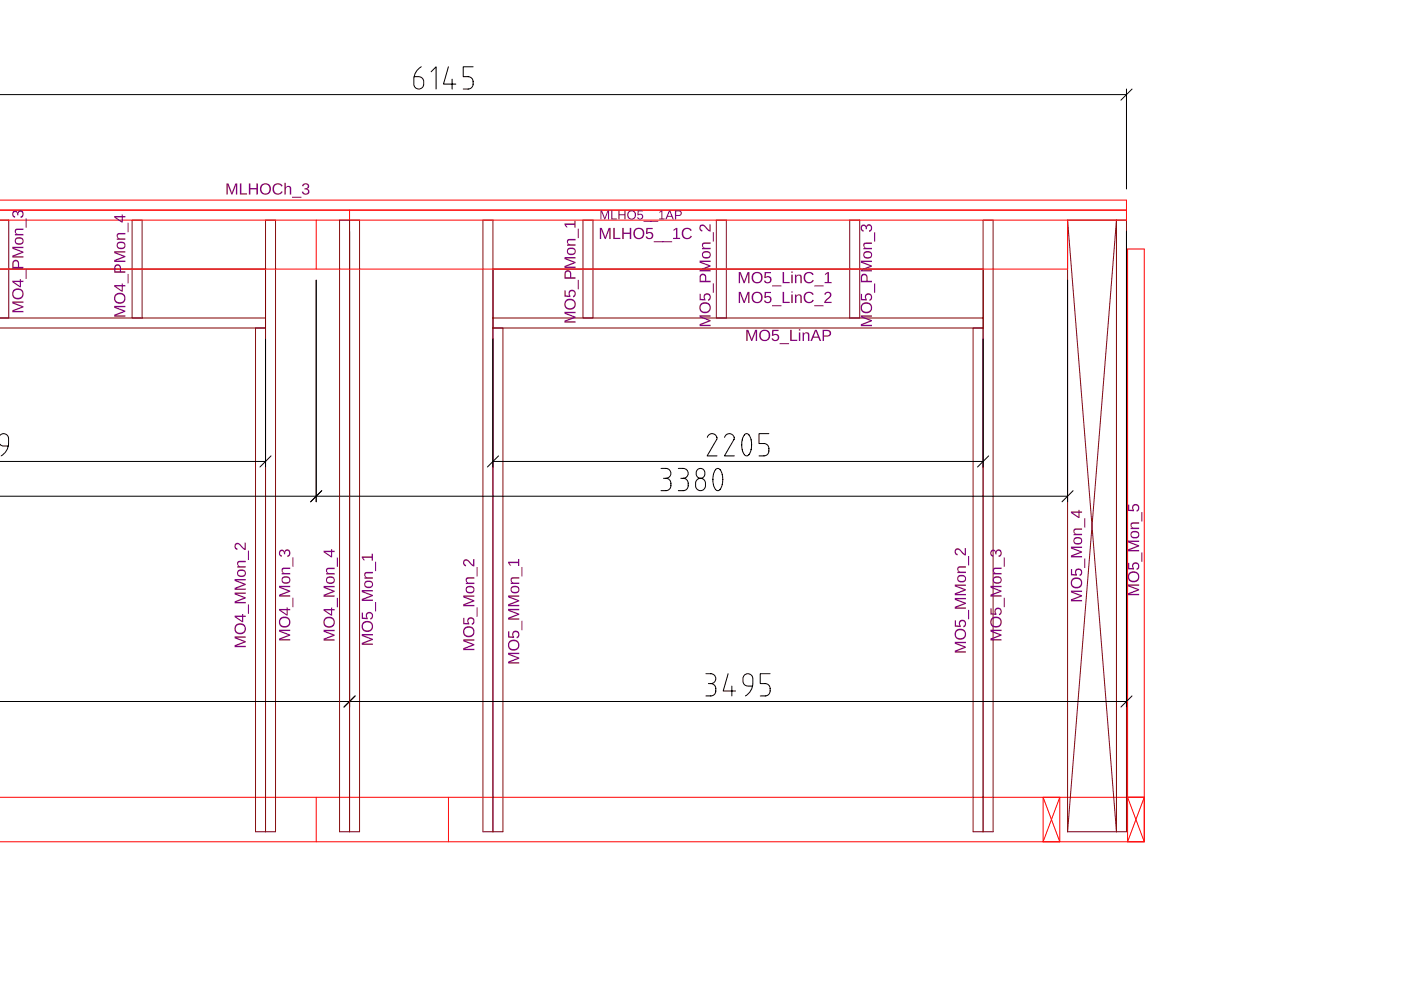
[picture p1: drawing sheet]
<svg xmlns="http://www.w3.org/2000/svg" width="420mm" height="297mm" viewBox="0 0 420 297" stroke-linecap="round" stroke-linejoin="round" font-family="sans-serif">
<path d="M-.1 60h337.9v6h-337.9M-.1 63h337.9M94.8 66v14.6M104.8 63v3M320.2 66v14.6M-.1 239h343.3l-5 13.3v-177.7h5v177.7M94.8 239v13.3M134.5 239v13.3M312.8 239v13.3l5-13.3v13.3zM338.2 239l5 13.3M0 252.3h343.2" fill="none" stroke="#f00" stroke-width=".3"/>
<g fill="none" stroke="#850e0e" stroke-width=".3">
<path d="M0 66h2.6v29.3h-2.6M39.6 66h3v29.3h-3zM101.8 66h6v183.3h-6zM104.8 66v183.3M174.8 66h3v29.3h-3zM214.8 66h3v29.3h-3zM254.8 66h3v29.3h-3zM320.2 66h17.6v183.3h-17.6M320.2 66l14.6 183.3v-183.3l-14.6 183.3M320.2 66v183.3M79.6 98.3h-3v151h6v-183.3h-3v183.3M147.8 98.3h3v151h-6v-183.3h3v183.3"/>
<path d="M294.8 98.3h-3v151h6v-183.3h-3v183.3"/>
</g>
<path d="M-.1 95.3h79.7M-.1 80.6h79.7v17.7h-79.6M147.8 95.3h147M147.8 80.6h147v17.7h-147z" fill="none" stroke="#800000" stroke-width=".3"/>
<g fill="none" stroke="#000" stroke-width=".3">
<path d="M0 28.4h337.8M126.3 20a4.9 4.9 0 0 0-1.9 6.1 1.58 1.58 0 0 0 2 .3 1.58 1.58 0 0 0 .7-1.9 1.48 1.48 0 0 0-1.5-1.5h-1.4M129.3 21.5l1.5-1.5v6.7M134.5 20l-1.5 5.2h3.7M135.6 23.7v3M141.9 20h-3v3h1.5a1.89 1.89 0 0 1 1.5 1.8 1.89 1.89 0 0 1-1.5 1.9h-1.5M337.8 26.7v29.9M339.5 26.7l-3.3 3.3M104.8 69.3v142.6M337.8 69.3v142.6M94.8 84v66.4M320.2 84v66.4"/>
<path d="M79.6 101.6v38.4M147.8 101.6v38.4M294.8 101.6v38.4M-.1 138.3h79.7M-.1 130.5a1.47 1.47 0 0 1 1.7-.4 1.47 1.47 0 0 1 1 1.4 4.9 4.9 0 0 1-2.2 5.1M-.1 133.1l.7 .5 1.9 .1M81.3 136.6l-3.3 3.4M147.8 138.3h147M149.5 136.6l-3.3 3.4M212.1 131.1a1.44 1.44 0 0 1 1.7-1.1 1.44 1.44 0 0 1 1.1 1.7l-2.8 4.9h2.9M217.3 131.1a1.44 1.44 0 0 1 1.7-1.1 1.44 1.44 0 0 1 1.1 1.7l-2.8 4.9h2.9M223.4 130.2l.5-.2 .7 .4 .6 1 .2 1.5-.4 2.7-.6 .9-.5 .1-.5-.1-.6-.9-.3-1.9 .2-2.3z"/>
<path d="M230.6 130h-3v2.9h1.5a1.89 1.89 0 0 1 1.5 1.9 1.89 1.89 0 0 1-1.5 1.8h-1.5M296.5 136.6l-3.3 3.4M-.1 148.7h320.3M96.5 147.1l-3.3 3.3M198.2 140.4h1.5a1.48 1.48 0 0 1 1.5 1.5 1.48 1.48 0 0 1-1.5 1.5M199 143.4h.7M199.7 143.4a1.89 1.89 0 0 1 1.5 1.8 1.89 1.89 0 0 1-1.5 1.9h-1.5M203.4 140.4h1.5a1.48 1.48 0 0 1 1.5 1.5 1.48 1.48 0 0 1-1.5 1.5M204.2 143.4h.7M204.9 143.4a1.89 1.89 0 0 1 1.5 1.8 1.89 1.89 0 0 1-1.5 1.9h-1.5M208.9 144a1.58 1.58 0 0 1 2-.4 1.58 1.58 0 0 1 .7 2 1.56 1.56 0 0 1-2 1.4 1.56 1.56 0 0 1-1-2.2zM209 140.9a1.37 1.37 0 0 1 2 0 1.37 1.37 0 0 1 0 2 1.37 1.37 0 0 1-2-.1l-.2-1.1z"/>
<path d="M214.8 140.6a1.48 1.48 0 0 1 1.8 1.7l.1 1.8-.2 1.5-.7 1.3-.8 .1-.8-1-.4-1.9 .2-2.2zM321.8 147.1l-3.3 3.3M0 210.3h337.8M106.5 208.6l-3.3 3.3M211.7 201.9h1.5a1.48 1.48 0 0 1 1.5 1.5 1.48 1.48 0 0 1-1.5 1.5M212.4 204.9h.8M213.2 204.9a1.89 1.89 0 0 1 1.5 1.8 1.89 1.89 0 0 1-1.5 1.9h-1.5M218.4 201.9l-1.5 5.2h3.7M219.5 205.6v3M225.7 205.6h-1.4a1.89 1.89 0 0 1-1.5-1.8 1.89 1.89 0 0 1 1.5-1.9 1.48 1.48 0 0 1 1.5 1.5 4.9 4.9 0 0 1-2.2 5.2M231 201.9h-3v3h1.5a1.89 1.89 0 0 1 1.5 1.8 1.89 1.89 0 0 1-1.5 1.9h-1.5M339.5 208.6l-3.3 3.3"/>
</g>
<g fill="#800080">
<path d="M221.5 81.6h.6l1.1 2.8 1-2.8h.6v3.3h-.4v-2.9l-1.1 2.9h-.3l-1.1-2.9v2.9h-.4zM225.3 83.2a1.72 1.72 0 0 1 3.4 0 1.72 1.72 0 0 1-3.4 0zM226.2 82.2a1.31 1.31 0 0 0-.1 2 1.31 1.31 0 0 0 2-.1 1.31 1.31 0 0 0-.1-1.8 1.31 1.31 0 0 0-1.8-.1zM229.3 81.6h1.9v.3h-1.5l-.1 1.1a1.14 1.14 0 0 1 1.6 .3 1.14 1.14 0 0 1-.3 1.6 1.14 1.14 0 0 1-1.6-.3l-.2-.5h.4a.74 .74 0 0 0 1.1 .3 .74 .74 0 0 0 .2-1.1 .74 .74 0 0 0-1.2 0h-.4zM231.5 85.5h2.9v.3h-2.9zM234.7 81.6h.4v2.9h1.7v.4h-2.1zM237.3 81.4h.4v.4h-.4zM237.3 82.3h.4v2.6h-.4zM238.4 82.3h.4v.5a.86 .86 0 0 1 1-.5 .86 .86 0 0 1 .7 .9v1.7h-.5v-1.6a.61 .61 0 0 0-.7-.7 .61 .61 0 0 0-.5 .8v1.5h-.4zM241.4 82a1.69 1.69 0 0 1 2.6 .3l-.4 .2a1.29 1.29 0 0 0-2.2 .3 1.29 1.29 0 0 0 1.4 1.7l.9-.6 .4 .2a1.71 1.71 0 0 1-2.6 .5 1.71 1.71 0 0 1-.1-2.6zM244.2 85.5h2.8v.3h-2.8zM247.4 82.1l.8-.5h.4v2.9h.8v.4h-2.1v-.4h.9v-2.5l-.8 .5z"/>
<path d="M221.5 87.5h.6l1.1 2.8 1-2.8h.6v3.3h-.4v-2.9l-1.1 2.9h-.3l-1.1-2.9v2.9h-.4zM225.3 89.2a1.72 1.72 0 0 1 3.4 0 1.72 1.72 0 0 1-3.4 0zM226.2 88.2a1.31 1.31 0 0 0-.1 1.9 1.31 1.31 0 0 0 2-.1 1.31 1.31 0 0 0-.1-1.8 1.31 1.31 0 0 0-1.8 0zM229.3 87.5h1.9v.4h-1.5l-.1 1a1.14 1.14 0 0 1 1.6 .4 1.14 1.14 0 0 1-.3 1.5 1.14 1.14 0 0 1-1.6-.3l-.2-.4 .4-.1a.74 .74 0 0 0 1.1 .4 .74 .74 0 0 0 .2-1.2 .74 .74 0 0 0-1.2 .1h-.4zM231.5 91.5h2.9v.3h-2.9zM234.7 87.5h.4v3h1.7v.3h-2.1zM237.3 87.3h.4v.4h-.4zM237.3 88.3h.4v2.5h-.4zM238.4 88.3h.4v.4a.86 .86 0 0 1 1-.4 .86 .86 0 0 1 .7 .8v1.7h-.5v-1.6a.61 .61 0 0 0-.7-.7 .61 .61 0 0 0-.5 .8v1.5h-.4zM241.4 87.9a1.69 1.69 0 0 1 2.6 .4l-.4 .1a1.29 1.29 0 0 0-2.2 .4 1.29 1.29 0 0 0 1.4 1.7l.9-.7 .4 .2a1.71 1.71 0 0 1-2.6 .5 1.71 1.71 0 0 1-.1-2.6zM244.2 91.5h2.8v.3h-2.8zM247.5 87.7a1.08 1.08 0 0 1 1.7 .2 1.08 1.08 0 0 1-.6 1.6l-.9 1h1.7v.3h-2.2l.4-.9a1.78 1.78 0 0 0 1.1-2l-.6-.1-.5 .6-.4-.1z"/>
<path d="M152.4 195.7h3.3v.4l-2.9-.1 2.9 1.1v.3l-2.9 1.1h2.9v.4h-3.3v-.6l2.8-1-2.8-1.1zM152.3 193.4a1.75 1.75 0 0 1 3.5 0 1.75 1.75 0 0 1-3.5 0zM153.1 192.5a1.26 1.26 0 0 0 .1 1.8 1.26 1.26 0 0 0 1.8-.1 1.26 1.26 0 0 0-.1-1.8l-1.1-.2zM152.4 189.2h.3v1.5l1.1 .1a1.14 1.14 0 0 1 .3-1.6 1.14 1.14 0 0 1 1.6 .3 1.14 1.14 0 0 1-.3 1.6l-.4 .2-.1-.4a.74 .74 0 0 0 .3-1.1 .74 .74 0 0 0-1.1-.1 .74 .74 0 0 0 .1 1.1v.4l-1.8-.1zM156.4 186.1h.3v2.8h-.3zM152.4 182.5h3.3v.4h-2.9l2.9 1.1v.3l-2.9 1.1 2.9-.1v.4h-3.3v-.6l2.8-1-2.8-1zM152.4 178.5h3.3v.4h-2.9l2.9 1v.3l-2.9 1.1h2.9v.4h-3.3v-.6l2.8-1-2.8-1.1zM153.4 175.9a1.3 1.3 0 0 1 1.9-.1 1.3 1.3 0 0 1 0 1.9 1.31 1.31 0 0 1-1.8-.1 1.31 1.31 0 0 1-.1-1.7zM153.6 176.2l-.1 .1a.86 .86 0 0 0 .2 1 .86 .86 0 0 0 1.1 .1 .76 .76 0 0 0 .6-1 .76 .76 0 0 0-1.1-.4zM153.3 173.2l2.4-.2v.4h-1.6a.61 .61 0 0 0-.7 .7 .61 .61 0 0 0 .8 .5h1.5v.4l-2.5 .1v-.4l.4-.1-.5-.6zM156.4 169.9h.3v2.9h-.3zM152.4 168.4h3v-.9h.3v2.1h-.3v-.8h-2.6l.5 .7h-.4l-.5-.7z"/>
<path d="M286.3 192.4h3.4v.4h-3l3 1v.3l-3 1.1h3v.4h-3.4v-.6l2.9-1-2.9-1zM286.3 190.2a1.72 1.72 0 0 1 3.4 0 1.72 1.72 0 0 1-3.4 0zM287 189.2a1.26 1.26 0 0 0 .2 1.8 1.26 1.26 0 0 0 1.7-.1 1.26 1.26 0 0 0-.1-1.8l-1-.2zM286.3 185.9h.4v1.5l1.1 .1a1.14 1.14 0 0 1 .3-1.6 1.14 1.14 0 0 1 1.6 .4 1.14 1.14 0 0 1-.3 1.5l-.5 .2v-.4a.74 .74 0 0 0 .3-1.1 .74 .74 0 0 0-1.1-.1 .74 .74 0 0 0 0 1.1v.4l-1.8-.1zM290.3 182.8h.3v2.8h-.3zM286.3 179.2h3.4v.4h-3l3 1.1v.3l-3 1.1h3v.4h-3.4v-.6l2.9-1.1-2.9-1zM286.3 175.2h3.4v.4h-3l3 1v.4l-3 1h3v.4h-3.4v-.6l2.9-1-2.9-1zM287.4 172.6a1.3 1.3 0 0 1 1.9-.1 1.3 1.3 0 0 1 0 1.9 1.31 1.31 0 0 1-1.8 0 1.31 1.31 0 0 1-.1-1.8zM287.6 172.9l-.1 .1a.86 .86 0 0 0 .2 1.1 .86 .86 0 0 0 1 0 .76 .76 0 0 0 .6-1 .76 .76 0 0 0-1.1-.3zM287.3 169.9l2.4-.2v.5h-1.6a.61 .61 0 0 0-.7 .6 .61 .61 0 0 0 .8 .5h1.5v.5h-2.6v-.4h.5l-.5-.7zM290.3 166.7h.3v2.8h-.3zM286.5 164.6a1.64 1.64 0 0 1 2.3 1l.5 .4v-1.7h.4v2.2l-1-.4a1.78 1.78 0 0 0-1.9-1.2l-.1 .7 .5 .4v.5a1.16 1.16 0 0 1-.7-1.9z"/>
<path d="M108.5 190h3.3v.4h-2.9l2.9 1.1v.3l-2.9 1.1h2.9v.4h-3.3v-.6l2.8-1-2.8-1.1zM108.4 187.8a1.75 1.75 0 0 1 3.5 0 1.75 1.75 0 0 1-3.5 0zM109.2 186.9a1.26 1.26 0 0 0 .1 1.7 1.26 1.26 0 0 0 1.8-.1 1.26 1.26 0 0 0-.1-1.7l-1-.2zM108.5 183.6h.4v1.5l1 .1a1.14 1.14 0 0 1 .4-1.6 1.14 1.14 0 0 1 1.5 .3 1.14 1.14 0 0 1-.3 1.6l-.4 .2-.1-.4a.74 .74 0 0 0 .4-1.1 .74 .74 0 0 0-1.2-.1 .74 .74 0 0 0 .1 1.1v.4l-1.8-.1zM112.5 180.5h.3v2.8h-.3zM108.5 176.9h3.3v.4h-2.9l2.9 1v.4l-2.9 1h2.9v.4h-3.3v-.6l2.8-1-2.8-1zM109.6 174.3a1.3 1.3 0 0 1 1.8-.1 1.3 1.3 0 0 1 0 1.9 1.31 1.31 0 0 1-1.8 0 1.31 1.31 0 0 1 0-1.8zM109.7 174.6l-.1 .1a.86 .86 0 0 0 .3 1.1 .86 .86 0 0 0 1 0 .76 .76 0 0 0 .6-1 .76 .76 0 0 0-1.1-.3zM109.4 171.6l2.4-.2v.4h-1.6a.61 .61 0 0 0-.6 .7 .61 .61 0 0 0 .7 .5h1.5v.5h-2.5v-.4h.4l-.5-.7zM112.5 168.4h.3v2.8h-.3zM108.5 166.8h3v-.8h.3v2.1h-.3v-.9h-2.6l.5 .8h-.4l-.5-.8z"/>
<path d="M138.9 191.6h3.4v.4h-3l3 1.1v.3l-3 1.1h3v.4h-3.4v-.6l2.9-1.1-2.9-1zM138.9 189.4a1.72 1.72 0 0 1 3.4 0 1.72 1.72 0 0 1-3.4 0zM139.6 188.5a1.26 1.26 0 0 0 .1 1.7 1.26 1.26 0 0 0 1.8-.1 1.26 1.26 0 0 0-.1-1.7l-1-.2zM138.9 185.2h.4v1.5l1 .1a1.14 1.14 0 0 1 .4-1.6 1.14 1.14 0 0 1 1.6 .3 1.14 1.14 0 0 1-.3 1.6l-.5 .2v-.4a.74 .74 0 0 0 .3-1.1 .74 .74 0 0 0-1.2-.1 .74 .74 0 0 0 .1 1.1v.4l-1.8-.1zM142.9 182.1h.3v2.8h-.3zM138.9 178.5h3.4v.4h-3l3 1v.4l-3 1h3v.4h-3.4v-.6l2.9-1-2.9-1zM140 175.9a1.3 1.3 0 0 1 1.8-.1 1.3 1.3 0 0 1 .1 1.9 1.31 1.31 0 0 1-1.8-.1 1.31 1.31 0 0 1-.1-1.7zM140.2 176.2l-.1 .1a.86 .86 0 0 0 .2 1 .86 .86 0 0 0 1 .1 .76 .76 0 0 0 .6-1 .76 .76 0 0 0-1.1-.4zM139.9 173.2l2.4-.2v.4h-1.7a.61 .61 0 0 0-.6 .7 .61 .61 0 0 0 .8 .5h1.5v.5h-2.6v-.4h.4l-.4-.7zM142.9 170h.3v2.8h-.3zM139.1 167.9a1.64 1.64 0 0 1 2.3 1l.5 .4v-1.7h.4v2.2l-1-.4a1.78 1.78 0 0 0-1.9-1.2l-.1 .7 .5 .4-.1 .5a1.16 1.16 0 0 1-.6-1.9z"/>
<path d="M297 188.7h3.4v.4h-3l3 1.1v.3l-3 1.1h3v.4h-3.4v-.6l2.9-1-2.9-1.1zM297 186.5a1.72 1.72 0 0 1 3.4 0 1.72 1.72 0 0 1-3.4 0zM297.7 185.6a1.26 1.26 0 0 0 .1 1.7 1.26 1.26 0 0 0 1.8-.1 1.26 1.26 0 0 0-.1-1.7l-1-.2zM297 182.3h.4v1.5l1.1 .1a1.14 1.14 0 0 1 .3-1.6 1.14 1.14 0 0 1 1.6 .3 1.14 1.14 0 0 1-.3 1.6l-.5 .2v-.4a.74 .74 0 0 0 .3-1.1 .74 .74 0 0 0-1.1-.1 .74 .74 0 0 0 0 1.1v.4l-1.8-.1zM301 179.2h.3v2.8h-.3zM297 175.6h3.4v.4h-3l3 1v.4l-3 1h3v.4h-3.4v-.6l2.9-1-2.9-1zM298.1 173a1.3 1.3 0 0 1 1.9-.1 1.3 1.3 0 0 1 0 1.9 1.31 1.31 0 0 1-1.8 0 1.31 1.31 0 0 1-.1-1.8zM298.3 173.3l-.1 .1a.86 .86 0 0 0 .2 1.1 .86 .86 0 0 0 1 0 .76 .76 0 0 0 .6-1 .76 .76 0 0 0-1.1-.3zM298 170.3l2.4-.2v.5h-1.7a.61 .61 0 0 0-.6 .6 .61 .61 0 0 0 .8 .5h1.5v.5h-2.6v-.4h.4l-.4-.7zM301 167.1h.3v2.8h-.3zM297.2 165l.9-.2 .6 .6a.95 .95 0 0 1 1.3-.7 .95 .95 0 0 1 .4 1.4l-.6 .8h-.3v-.4a.69 .69 0 0 0 .6-.8 .69 .69 0 0 0-.9-.5 .69 .69 0 0 0-.3 .9h-.4a.65 .65 0 0 0-.3-.9 .65 .65 0 0 0-.9 .5 .65 .65 0 0 0 .6 .8l-.1 .4a1.16 1.16 0 0 1-.6-1.9z"/>
<path d="M321.2 177h3.3v.4h-2.9l2.9 1.1v.3l-2.9 1.1 2.9-.1v.4h-3.3v-.6l2.8-1-2.8-1zM321.1 174.8a1.75 1.75 0 0 1 3.5 0 1.75 1.75 0 0 1-3.5 0zM321.9 173.8a1.26 1.26 0 0 0 .1 1.8 1.26 1.26 0 0 0 1.8-.1 1.26 1.26 0 0 0-.1-1.8l-1.1-.2zM321.2 170.6h.3v1.5h1.1a1.14 1.14 0 0 1 .3-1.5 1.14 1.14 0 0 1 1.6 .3 1.14 1.14 0 0 1-.3 1.6l-.4 .2-.1-.5a.74 .74 0 0 0 .3-1.1 .74 .74 0 0 0-1.1-.1 .74 .74 0 0 0 .1 1.2v.4l-1.8-.1zM325.2 167.4h.3v2.8h-.3zM321.2 163.8h3.3v.4h-2.9l2.9 1.1v.3l-2.9 1.1h2.9v.4h-3.3v-.6l2.8-1-2.8-1.1zM322.2 161.2a1.3 1.3 0 0 1 1.9 0 1.3 1.3 0 0 1 0 1.8 1.31 1.31 0 0 1-1.8 0 1.31 1.31 0 0 1-.1-1.8zM322.4 161.6l-.1 .1a.86 .86 0 0 0 .2 1 .86 .86 0 0 0 1.1 .1 .76 .76 0 0 0 .6-1.1 .76 .76 0 0 0-1.2-.3zM322.1 158.6l2.4-.2v.4h-1.6a.61 .61 0 0 0-.7 .7 .61 .61 0 0 0 .8 .5h1.5v.4h-2.6v-.4h.5l-.5-.7zM325.2 155.3h.3v2.8h-.3zM321.2 153.3h2.2v-.5h.4v.5h.7v.4h-.7v1.6h-.4l-2.2-1.6zM321.7 153.7l1.7 1.2v-1.2z"/>
<path d="M338.3 175.2h3.3v.4l-2.9-.1 2.9 1.1v.3l-2.9 1.1h2.9v.4h-3.3v-.6l2.8-1-2.8-1.1zM338.2 173a1.75 1.75 0 0 1 3.5 0 1.75 1.75 0 0 1-3.5 0zM339 172a1.26 1.26 0 0 0 .1 1.8 1.26 1.26 0 0 0 1.8-.1 1.26 1.26 0 0 0-.1-1.8l-1-.2zM338.3 168.7h.4v1.5l1 .1a1.14 1.14 0 0 1 .4-1.6 1.14 1.14 0 0 1 1.5 .3 1.14 1.14 0 0 1-.3 1.6l-.4 .2-.1-.4a.74 .74 0 0 0 .4-1.1 .74 .74 0 0 0-1.2-.1 .74 .74 0 0 0 .1 1.1v.4l-1.8-.1zM342.3 165.6h.3v2.8h-.3zM338.3 162h3.3v.4h-2.9l2.9 1.1v.3l-2.9 1.1 2.9-.1v.5h-3.3v-.6l2.8-1.1-2.8-1zM339.4 159.4a1.3 1.3 0 0 1 1.8-.1 1.3 1.3 0 0 1 0 1.9 1.31 1.31 0 0 1-1.8 0 1.31 1.31 0 0 1 0-1.8zM339.5 159.8l-.1 .1a.86 .86 0 0 0 .3 1 .86 .86 0 0 0 1 0 .76 .76 0 0 0 .6-1 .76 .76 0 0 0-1.1-.3zM339.2 156.7l2.4-.2v.5h-1.6a.61 .61 0 0 0-.7 .7 .61 .61 0 0 0 .8 .5h1.5v.4h-2.5v-.4h.4l-.5-.7zM342.3 153.5h.3v2.8h-.3zM338.3 151.3h.4v1.5h1a1.14 1.14 0 0 1 .4-1.5 1.14 1.14 0 0 1 1.5 .3 1.14 1.14 0 0 1-.3 1.5l-.4 .3-.1-.5a.74 .74 0 0 0 .4-1.1 .74 .74 0 0 0-1.2-.1 .74 .74 0 0 0 .1 1.1v.5l-1.8-.2z"/>
<path d="M169.3 93.5h3.3v.4h-2.9l2.9 1v.3l-2.9 1.1h2.9v.4h-3.3v-.6l2.8-1-2.8-1.1zM169.2 91.3a1.75 1.75 0 0 1 3.5 0 1.75 1.75 0 0 1-3.5 0zM170 90.3a1.26 1.26 0 0 0 .1 1.8 1.26 1.26 0 0 0 1.8-.1 1.26 1.26 0 0 0-.1-1.8l-1.1-.2zM169.3 87h.3v1.5l1.1 .1a1.14 1.14 0 0 1 .3-1.6 1.14 1.14 0 0 1 1.6 .3 1.14 1.14 0 0 1-.3 1.6l-.4 .2-.1-.4a.74 .74 0 0 0 .3-1.1 .74 .74 0 0 0-1.1-.1 .74 .74 0 0 0 .1 1.1v.4l-1.8-.1zM173.3 83.9h.3v2.8h-.3zM169.6 81.3a1.03 1.03 0 0 1 1.1-.2 1.03 1.03 0 0 1 .6 1v1h1.3v.5h-3.3v-1.6zM169.8 81.6l-.2 1.5h1.4v-.9a.67 .67 0 0 0-.4-.7 .67 .67 0 0 0-.8 .1zM169.3 77.1h3.3v.4h-2.9l2.9 1v.3l-2.9 1.1h2.9v.4h-3.3v-.6l2.8-1-2.8-1zM170.3 74.5a1.3 1.3 0 0 1 1.9-.1 1.3 1.3 0 0 1 0 1.9 1.31 1.31 0 0 1-1.8-.1 1.31 1.31 0 0 1-.1-1.7zM170.5 74.8l-.1 .1a.86 .86 0 0 0 .2 1 .86 .86 0 0 0 1.1 .1 .76 .76 0 0 0 .6-1 .76 .76 0 0 0-1.2-.4zM170.2 71.8l2.4-.2v.4h-1.6a.61 .61 0 0 0-.7 .7 .61 .61 0 0 0 .8 .5h1.5v.5h-2.5v-.4h.4l-.5-.7zM173.3 68.6h.3v2.8h-.3zM169.3 67h3v-.8h.3v2h-.3v-.8h-2.6l.5 .7h-.4l-.5-.7z"/>
<path d="M209.8 94.5h3.3v.4h-2.9l2.9 1.1v.3l-2.9 1.1 2.9-.1v.5h-3.3v-.6l2.8-1.1-2.8-1zM209.7 92.3a1.75 1.75 0 0 1 3.5 0 1.75 1.75 0 0 1-3.5 0zM210.5 91.3a1.26 1.26 0 0 0 .1 1.8 1.26 1.26 0 0 0 1.8-.1 1.26 1.26 0 0 0-.1-1.8l-1.1-.2zM209.8 88.1h.3v1.5h1.1a1.14 1.14 0 0 1 .3-1.5 1.14 1.14 0 0 1 1.6 .3 1.14 1.14 0 0 1-.3 1.6l-.4 .2-.1-.5a.74 .74 0 0 0 .3-1 .74 .74 0 0 0-1.1-.2 .74 .74 0 0 0 .1 1.2v.4l-1.8-.1zM213.8 84.9h.3v2.9h-.3zM210.1 82.3a1.03 1.03 0 0 1 1.1-.2 1.03 1.03 0 0 1 .6 1.1v.9h1.3v.5h-3.3v-1.6zM210.3 82.7l-.2 1.4h1.4v-.9a.67 .67 0 0 0-.4-.7 .67 .67 0 0 0-.8 .2zM209.8 78.1h3.3v.4h-2.9l2.9 1.1v.3l-2.9 1.1h2.9v.4h-3.3v-.6l2.8-1.1-2.8-1zM210.8 75.5a1.3 1.3 0 0 1 1.9 0 1.3 1.3 0 0 1 0 1.8 1.31 1.31 0 0 1-1.8 0 1.31 1.31 0 0 1-.1-1.8zM211 75.9l-.1 .1a.86 .86 0 0 0 .2 1 .86 .86 0 0 0 1.1 .1 .76 .76 0 0 0 .6-1.1 .76 .76 0 0 0-1.2-.3zM210.7 72.9l2.4-.2v.4h-1.6a.61 .61 0 0 0-.7 .7 .61 .61 0 0 0 .8 .5h1.5v.4h-2.5v-.4h.4l-.5-.7zM213.8 69.6h.3v2.8h-.3zM210 67.5a1.64 1.64 0 0 1 2.2 1.1l.6 .3v-1.7h.3v2.2l-.9-.4a1.78 1.78 0 0 0-2-1.1l-.1 .6 .5 .5v.4a1.16 1.16 0 0 1-.6-1.9z"/>
<path d="M258.2 94.5h3.3v.4h-2.9l2.9 1.1v.3l-2.9 1.1h2.9v.4h-3.3v-.6l2.8-1.1-2.8-1zM258.1 92.3a1.72 1.72 0 0 1 3.4 0 1.72 1.72 0 0 1-3.4 0zM258.8 91.4a1.26 1.26 0 0 0 .2 1.7 1.26 1.26 0 0 0 1.7-.1 1.26 1.26 0 0 0 0-1.7l-1.1-.2zM258.2 88.1h.3v1.5l1.1 .1a1.14 1.14 0 0 1 .3-1.6 1.14 1.14 0 0 1 1.6 .3 1.14 1.14 0 0 1-.3 1.6l-.4 .2-.1-.4a.74 .74 0 0 0 .3-1.1 .74 .74 0 0 0-1.1-.2 .74 .74 0 0 0 .1 1.2v.4l-1.8-.1zM262.2 85h.3v2.8h-.3zM258.4 82.3a1.03 1.03 0 0 1 1.2-.2 1.03 1.03 0 0 1 .6 1.1v1h1.3v.4h-3.3v-1.6zM258.7 82.7l-.2 1.5h1.3v-1a.67 .67 0 0 0-.3-.7 .67 .67 0 0 0-.8 .2zM258.2 78.1h3.3v.4h-2.9l2.9 1.1v.3l-2.9 1.1h2.9v.4h-3.3v-.6l2.8-1.1-2.8-1zM259.2 75.5a1.3 1.3 0 0 1 1.9 0 1.3 1.3 0 0 1 0 1.8 1.31 1.31 0 0 1-1.8 0 1.31 1.31 0 0 1-.1-1.8zM259.4 75.9l-.1 .1a.86 .86 0 0 0 .2 1 .86 .86 0 0 0 1.1 .1 .76 .76 0 0 0 .6-1.1 .76 .76 0 0 0-1.2-.3zM259.1 72.9l2.4-.2v.4h-1.6a.61 .61 0 0 0-.7 .7 .61 .61 0 0 0 .8 .5h1.5v.4h-2.6v-.4h.5l-.5-.7zM262.2 69.6h.3v2.8h-.3zM258.4 67.5l.9-.2 .5 .7a.95 .95 0 0 1 1.3-.7 .95 .95 0 0 1 .4 1.4l-.5 .7-.4 .1v-.4a.69 .69 0 0 0 .7-.9 .69 .69 0 0 0-.9-.5 .69 .69 0 0 0-.4 1h-.4a.65 .65 0 0 0-.3-.9 .65 .65 0 0 0-.9 .4 .65 .65 0 0 0 .6 .8v.4a1.16 1.16 0 0 1-.6-1.9z"/>
<path d="M223.8 98.9h.6l1 2.8 1.1-2.8h.6v3.3h-.5l.1-2.9-1.1 2.9h-.3l-1.1-2.9v2.9h-.4zM227.5 100.5a1.75 1.75 0 0 1 3.5 0 1.75 1.75 0 0 1-3.5 0zM228.4 99.6a1.31 1.31 0 0 0 0 1.9 1.31 1.31 0 0 0 1.9-.1 1.31 1.31 0 0 0-.1-1.8 1.31 1.31 0 0 0-1.8 0zM231.6 98.9h1.9v.3h-1.5l-.1 1.1a1.14 1.14 0 0 1 1.6 .3 1.14 1.14 0 0 1-.3 1.6 1.14 1.14 0 0 1-1.6-.3l-.2-.4 .4-.1a.74 .74 0 0 0 1.1 .3 .74 .74 0 0 0 .1-1.1 .74 .74 0 0 0-1.1 .1h-.4zM233.8 102.9h2.8v.3h-2.8zM237 98.9h.4v2.9h1.7v.4h-2.1zM239.6 98.7h.4v.4h-.4zM239.6 99.6h.4v2.6h-.4zM240.7 99.6h.4v.5a.86 .86 0 0 1 1-.5 .86 .86 0 0 1 .6 .9v1.7h-.4v-1.6a.61 .61 0 0 0-.7-.7 .61 .61 0 0 0-.5 .8v1.5h-.4zM244.4 98.9h.5l1.4 3.3h-.5l-.4-1h-1.5l-.4 1h-.5zM244.7 99.2l-.7 1.7h1.3zM246.7 98.9h1.4a1.03 1.03 0 0 1 1.1 1 1.03 1.03 0 0 1-1.1 1h-1v1.3h-.4zM247.1 99.2v1.3h.9a.67 .67 0 0 0 .8-.6 .67 .67 0 0 0-.8-.7z"/>
</g>
<path d="M-.1 80.6h320.3" fill="none" stroke="#f00" stroke-width=".3"/>
<g fill="#800080">
<path d="M179.9 68.3h.6l1 2.9 1-2.9h.6v3.3h-.4v-2.9l-1 2.9h-.3l-1.1-2.9v2.9h-.4zM183.9 68.3h.5v3h1.7v.3h-2.2zM186.6 68.3h.5v1.4h1.8v-1.4h.4v3.3h-.4v-1.5h-1.8v1.5h-.5zM189.8 70a1.72 1.72 0 0 1 3.4 0 1.72 1.72 0 0 1-3.4 0zM190.7 69a1.31 1.31 0 0 0 0 1.9 1.31 1.31 0 0 0 1.9-.1 1.31 1.31 0 0 0-.1-1.8 1.31 1.31 0 0 0-1.8 0zM193.8 68.3h1.9v.4h-1.5v1a1.14 1.14 0 0 1 1.5 .4 1.14 1.14 0 0 1-.3 1.5 1.14 1.14 0 0 1-1.6-.3l-.2-.4h.5a.74 .74 0 0 0 1.1 .3 .74 .74 0 0 0 .1-1.2 .74 .74 0 0 0-1.2 .1h-.4zM196.1 72.3h2.8v.3h-2.8zM198.7 72.3h2.9v.3h-2.9zM202 68.9l.8-.6h.4v3h.8v.3h-2.1v-.3h.8v-2.6l-.7 .6zM204.9 68.7a1.69 1.69 0 0 1 2.6 .4l-.4 .1a1.29 1.29 0 0 0-2.2 .4 1.29 1.29 0 0 0 1.4 1.7l.8-.7 .4 .2a1.71 1.71 0 0 1-2.5 .5 1.71 1.71 0 0 1-.1-2.6z"/>
<path d="M180.1 63.1h.4l.9 2.3 .8-2.3h.5v2.7h-.4l.1-2.4-.9 2.4h-.3l-.8-2.4v2.4h-.3zM183.3 63.1h.4v2.4h1.3v.3h-1.7zM185.4 63.1h.4v1.1h1.4v-1.1h.4v2.7h-.4v-1.3h-1.4v1.3h-.4zM188 64.4a1.38 1.38 0 0 1 2.7 0 1.38 1.38 0 0 1-2.7 0zM188.7 63.6a1.08 1.08 0 0 0 .2 1.8 1.08 1.08 0 0 0 1.6-.7 1.08 1.08 0 0 0-1.1-1.3zM191.2 63.1h1.5v.3h-1.2v.8a.91 .91 0 0 1 1.3 .4 .91 .91 0 0 1-.6 1.3 .91 .91 0 0 1-1.1-.7l.3-.1a.6 .6 0 0 0 .9 .3 .6 .6 0 0 0 .1-.9 .6 .6 0 0 0-.9 0h-.4zM193 66.3h2.3v.2h-2.3zM195.2 66.3h2.2v.2h-2.2zM197.7 63.5l1-.4v2.4h.6v.3h-1.6v-.3h.6v-2.1l-.6 .5zM200.6 63.1h.4l1.1 2.7h-.4l-.3-.8h-1.2l-.3 .8h-.4zM200.8 63.4l-.5 1.3h1zM202.4 63.1h1.1a.82 .82 0 0 1 1 .8 .82 .82 0 0 1-.9 .8h-.8v1.1h-.4zM202.8 63.4v1h.7a.53 .53 0 0 0 .6-.5 .53 .53 0 0 0-.6-.5z"/>
<path d="M3.7 90.4h3.3v.4l-2.9-.1 2.9 1.1v.3l-2.9 1.1h2.9v.4h-3.3v-.6l2.8-1-2.8-1.1zM3.6 88.1a1.75 1.75 0 0 1 3.5 0 1.75 1.75 0 0 1-3.5 0zM4.4 87.2a1.26 1.26 0 0 0 .1 1.8 1.26 1.26 0 0 0 1.8-.1 1.26 1.26 0 0 0-.1-1.8l-1-.2zM3.7 84.1h2.2v-.4h.4v.4h.7v.4h-.7v1.6h-.4l-2.2-1.5zM4.2 84.5l1.7 1.2v-1.2zM7.7 80.8h.3v2.8h-.3zM4 78.2a1.03 1.03 0 0 1 1.2-.2 1.03 1.03 0 0 1 .5 1v1h1.3v.4h-3.3v-1.5zM4.2 78.5l-.1 1.5h1.3v-.9a.67 .67 0 0 0-.4-.7 .67 .67 0 0 0-.8 .1zM3.7 74h3.3v.4h-2.9l2.9 1v.3l-2.9 1.1h2.9v.4h-3.3v-.6l2.8-1-2.8-1zM4.8 71.4a1.3 1.3 0 0 1 1.8-.1 1.3 1.3 0 0 1 0 1.9 1.31 1.31 0 0 1-1.8-.1 1.31 1.31 0 0 1 0-1.7zM4.9 71.7l-.1 .1a.86 .86 0 0 0 .3 1 .86 .86 0 0 0 1 .1 .76 .76 0 0 0 .6-1 .76 .76 0 0 0-1.1-.4zM4.6 68.7l2.4-.2v.4h-1.6a.61 .61 0 0 0-.6 .7 .61 .61 0 0 0 .7 .5h1.5v.5h-2.5v-.4l.4-.1-.5-.6zM7.7 65.5h.3v2.8h-.3zM3.9 63.4l.9-.2 .5 .6a.95 .95 0 0 1 1.3-.7 .95 .95 0 0 1 .4 1.4l-.5 .7-.3 .1-.1-.4a.69 .69 0 0 0 .7-.8 .69 .69 0 0 0-.9-.6 .69 .69 0 0 0-.4 1h-.3a.65 .65 0 0 0-.4-.9 .65 .65 0 0 0-.8 .5 .65 .65 0 0 0 .5 .7v.5a1.16 1.16 0 0 1-.6-1.9z"/>
<path d="M83.7 188.7h3.3v.4h-2.9l2.9 1.1v.3l-2.9 1.1h2.9v.4h-3.3v-.6l2.8-1-2.8-1.1zM83.6 186.5a1.75 1.75 0 0 1 3.5 0 1.75 1.75 0 0 1-3.5 0zM84.4 185.6a1.26 1.26 0 0 0 .1 1.7 1.26 1.26 0 0 0 1.8-.1 1.26 1.26 0 0 0-.1-1.7l-1-.2zM83.7 182.5h2.2v-.4h.4v.4h.7v.4h-.7v1.6h-.4l-2.2-1.5zM84.2 182.9l1.7 1.2v-1.2zM87.7 179.2h.3v2.8h-.3zM83.7 175.6h3.3v.4h-2.9l2.9 1v.4l-2.9 1h2.9v.4h-3.3v-.6l2.8-1-2.8-1zM84.8 173a1.3 1.3 0 0 1 1.8-.1 1.3 1.3 0 0 1 0 1.9 1.31 1.31 0 0 1-1.8 0 1.31 1.31 0 0 1 0-1.8zM84.9 173.3l-.1 .1a.86 .86 0 0 0 .3 1.1 .86 .86 0 0 0 1 0 .76 .76 0 0 0 .6-1 .76 .76 0 0 0-1.1-.3zM84.6 170.3l2.4-.2v.5h-1.6a.61 .61 0 0 0-.6 .6 .61 .61 0 0 0 .7 .5h1.5v.5h-2.5v-.4h.4l-.5-.7zM87.7 167.1h.3v2.8h-.3zM83.9 165l.9-.2 .5 .6a.95 .95 0 0 1 1.3-.7 .95 .95 0 0 1 .4 1.4l-.5 .8h-.3l-.1-.4a.69 .69 0 0 0 .7-.8 .69 .69 0 0 0-.9-.5 .69 .69 0 0 0-.4 .9h-.3a.65 .65 0 0 0-.4-.9 .65 .65 0 0 0-.8 .5 .65 .65 0 0 0 .5 .8v.4a1.16 1.16 0 0 1-.6-1.9z"/>
<path d="M97 188.8h3.4v.4h-3l3 1v.4l-3 1h3v.4h-3.4v-.6l2.9-1-2.9-1zM97 186.6a1.72 1.72 0 0 1 3.4 0 1.72 1.72 0 0 1-3.4 0zM97.7 185.6a1.26 1.26 0 0 0 .1 1.8 1.26 1.26 0 0 0 1.8-.1 1.26 1.26 0 0 0-.1-1.8l-1-.2zM97 182.6h2.3v-.5h.3v.5h.8v.4h-.8v1.5h-.3l-2.3-1.5zM97.5 183l1.8 1.1v-1.1zM101 179.2h.3v2.8h-.3zM97 175.6h3.4v.4h-3l3 1.1v.3l-3 1.1h3v.4h-3.4v-.6l2.9-1.1-2.9-1zM98.1 173a1.3 1.3 0 0 1 1.9 0 1.3 1.3 0 0 1 0 1.8 1.31 1.31 0 0 1-1.8 0 1.31 1.31 0 0 1-.1-1.8zM98.3 173.4l-.1 .1a.86 .86 0 0 0 .2 1 .86 .86 0 0 0 1 .1 .76 .76 0 0 0 .6-1.1 .76 .76 0 0 0-1.1-.3zM98 170.4l2.4-.2v.4h-1.7a.61 .61 0 0 0-.6 .7 .61 .61 0 0 0 .8 .5h1.5v.4h-2.6v-.4h.4l-.4-.7zM101 167.1h.3v2.8h-.3zM97 165.1h2.3v-.5h.3v.5h.8v.4h-.8v1.6h-.3l-2.3-1.6zM97.5 165.5l1.8 1.2v-1.2z"/>
<path d="M34.3 91.7h3.3v.4h-2.9l2.9 1v.4l-2.9 1h2.9v.4h-3.3v-.6l2.8-1-2.8-1zM34.2 89.5a1.72 1.72 0 0 1 3.4 0 1.72 1.72 0 0 1-3.4 0zM34.9 88.5a1.26 1.26 0 0 0 .2 1.8 1.26 1.26 0 0 0 1.7-.1 1.26 1.26 0 0 0 0-1.8l-1.1-.2zM34.3 85.5h2.2v-.5h.3v.5h.8v.4h-.8v1.5h-.3l-2.2-1.5zM34.7 85.9l1.8 1.1v-1.1zM38.2 82.1h.4v2.8h-.4zM34.5 79.5a1.03 1.03 0 0 1 1.2-.2 1.03 1.03 0 0 1 .6 1v1h1.3v.5h-3.3v-1.6zM34.8 79.8l-.2 1.5h1.3v-.9a.67 .67 0 0 0-.3-.7 .67 .67 0 0 0-.8 .1zM34.3 75.3h3.3v.4h-2.9l2.9 1v.4l-2.9 1h2.9v.4h-3.3v-.6l2.8-1-2.8-1zM35.3 72.7a1.3 1.3 0 0 1 1.9-.1 1.3 1.3 0 0 1 0 1.9 1.31 1.31 0 0 1-1.8 0 1.31 1.31 0 0 1-.1-1.8zM35.5 73l-.1 .1a.86 .86 0 0 0 .2 1.1 .86 .86 0 0 0 1.1 0 .76 .76 0 0 0 .6-1 .76 .76 0 0 0-1.2-.3zM35.2 70l2.4-.2v.5h-1.6a.61 .61 0 0 0-.7 .6 .61 .61 0 0 0 .8 .5h1.5v.5h-2.6v-.4h.5l-.5-.7zM38.2 66.8h.4v2.8h-.4zM34.3 64.7h2.2v-.4h.3v.4h.8v.4h-.8v1.6h-.3l-2.2-1.5zM34.7 65.1l1.8 1.2v-1.2z"/>
<path d="M70.4 190.7h3.3v.5l-2.9-.1 2.9 1.1v.3l-2.9 1.1h2.9v.4h-3.3v-.6l2.8-1-2.8-1.1zM70.3 188.5a1.72 1.72 0 0 1 3.4 0 1.72 1.72 0 0 1-3.4 0zM71 187.6a1.26 1.26 0 0 0 .2 1.7 1.26 1.26 0 0 0 1.7-.1 1.26 1.26 0 0 0 0-1.7l-1.1-.2zM70.4 184.5h2.2v-.4h.3v.4h.8v.4h-.8v1.6h-.3l-2.2-1.5zM70.8 184.9l1.8 1.2v-1.2zM74.4 181.2h.3v2.8h-.3zM70.4 177.6h3.3v.4h-2.9l2.9 1v.4l-2.9 1h2.9v.4h-3.3v-.6l2.8-1-2.8-1zM70.4 173.6h3.3v.4l-2.9-.1 2.9 1.1v.3l-2.9 1.1h2.9v.4h-3.3v-.6l2.8-1-2.8-1.1zM71.4 170.9a1.3 1.3 0 0 1 1.9 0 1.3 1.3 0 0 1 0 1.8 1.31 1.31 0 0 1-1.8 0 1.31 1.31 0 0 1-.1-1.8zM71.6 171.3l-.1 .1a.86 .86 0 0 0 .2 1 .86 .86 0 0 0 1.1 .1 .76 .76 0 0 0 .6-1 .76 .76 0 0 0-1.2-.4zM71.3 168.3l2.4-.2v.4h-1.6a.61 .61 0 0 0-.7 .7 .61 .61 0 0 0 .8 .5h1.5v.4l-2.6 .1v-.5h.5l-.5-.6zM74.4 165h.3v2.9h-.3zM70.5 163a1.64 1.64 0 0 1 2.3 1l.5 .4v-1.8h.4v2.3l-.9-.5a1.78 1.78 0 0 0-2-1.1l-.1 .7 .5 .4v.4a1.16 1.16 0 0 1-.7-1.8z"/>
<path d="M67.9 55h.6l1 2.8 1.1-2.8h.6v3.3h-.5l.1-2.9-1.1 2.9h-.3l-1.1-2.9v2.9h-.4zM71.9 55h.5v2.9h1.7v.4h-2.2zM74.6 55h.5v1.4h1.8v-1.4h.4v3.3h-.4v-1.5h-1.8v1.5h-.5zM77.8 56.6a1.75 1.75 0 0 1 3.5 0 1.75 1.75 0 0 1-3.5 0zM78.7 55.7a1.31 1.31 0 0 0 0 1.9 1.31 1.31 0 0 0 1.9-.1 1.31 1.31 0 0 0-.1-1.8 1.31 1.31 0 0 0-1.8 0zM82.1 55.4a1.69 1.69 0 0 1 2.7 .4l-.5 .1a1.29 1.29 0 0 0-2.2 .4 1.29 1.29 0 0 0 1.4 1.7l.9-.7 .4 .2a1.71 1.71 0 0 1-2.6 .5 1.71 1.71 0 0 1-.1-2.6zM85.3 54.8h.4v1.4a.86 .86 0 0 1 1-.5 .86 .86 0 0 1 .6 .9v1.7h-.4v-1.6a.61 .61 0 0 0-.7-.7 .61 .61 0 0 0-.5 .8v1.5h-.4zM87.6 59h2.8v.3h-2.8zM90.8 55.3a1.01 1.01 0 0 1 1.4-.3 1.01 1.01 0 0 1 .3 1.4l-.5 .2a.95 .95 0 0 1 .7 1.3 .95 .95 0 0 1-1.4 .4l-.7-.5-.1-.3 .5-.1a.69 .69 0 0 0 .8 .7 .69 .69 0 0 0 .5-.9 .69 .69 0 0 0-1-.4v-.4a.65 .65 0 0 0 .9-.3 .65 .65 0 0 0-.4-.9 .65 .65 0 0 0-.8 .6h-.4z"/>
</g>
</svg>
